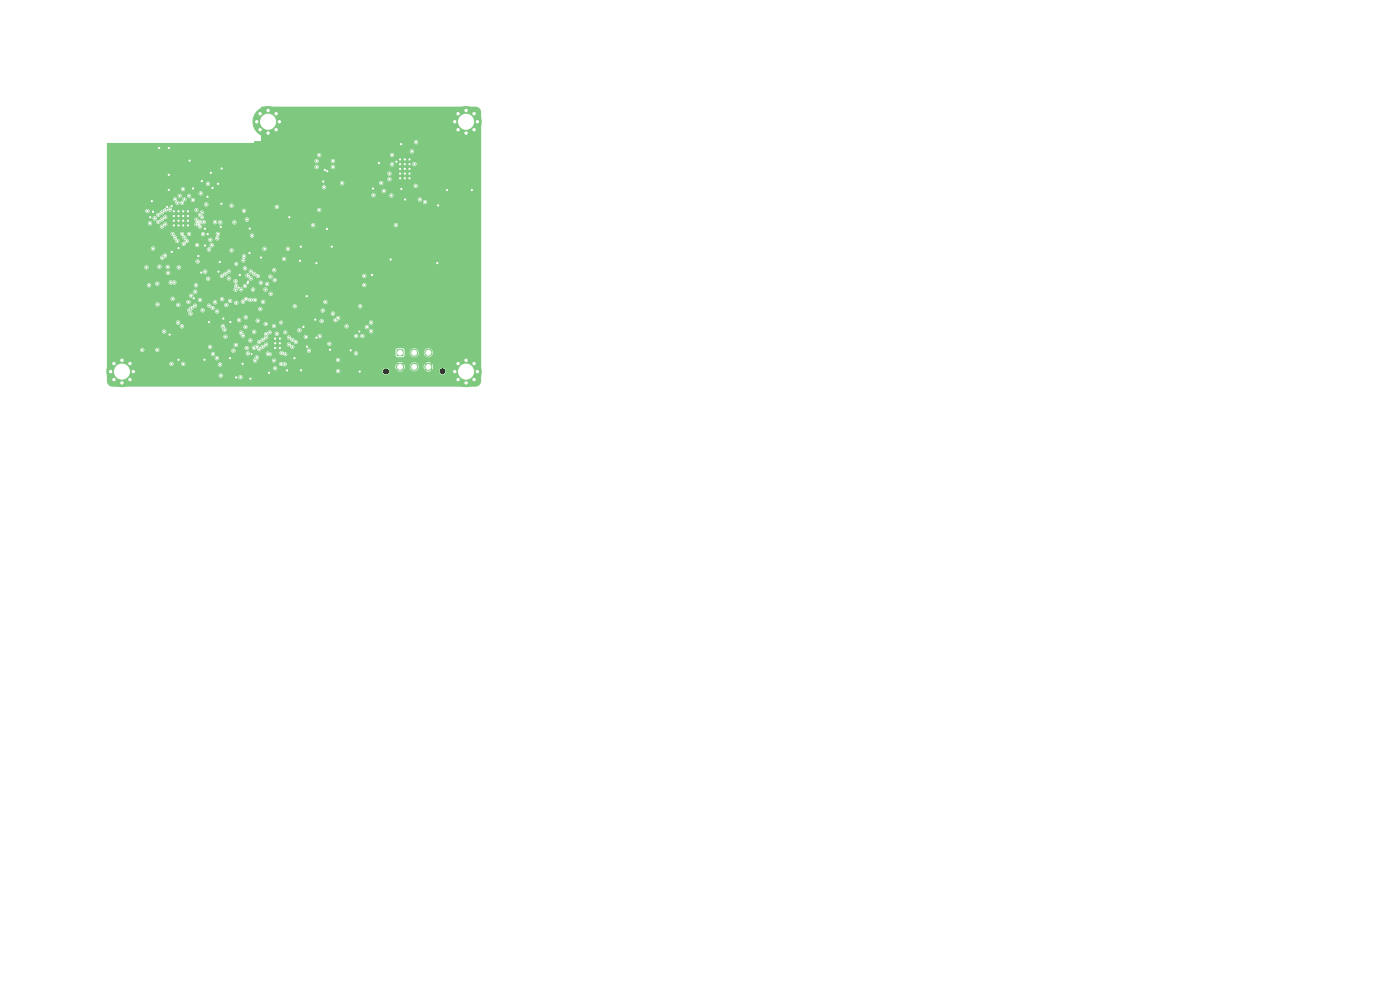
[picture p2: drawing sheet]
<svg xmlns="http://www.w3.org/2000/svg" width="297mm" height="210mm" viewBox="0 0 297 210" stroke-linecap="round" stroke-linejoin="round" font-family="sans-serif">
<g fill="#7fc87f" stroke="#7fc87f" stroke-width=".21">
<circle cx="96.5" cy="78.8" r=".4"/>
<circle cx="97.2" cy="77.1" r=".4"/>
<circle cx="97.2" cy="80.5" r=".4"/>
<circle cx="98.9" cy="76.4" r=".4"/>
<circle cx="98.9" cy="78.8" r="3.2"/>
<circle cx="98.9" cy="81.2" r=".4"/>
<circle cx="100.6" cy="77.1" r=".4"/>
<circle cx="100.6" cy="80.5" r=".4"/>
<circle cx="101.3" cy="78.8" r=".4"/>
<circle cx="54.5" cy="25.8" r=".4"/>
<circle cx="55.2" cy="24.1" r=".4"/>
<circle cx="55.2" cy="27.5" r=".4"/>
<circle cx="56.9" cy="23.4" r=".4"/>
<circle cx="56.9" cy="25.8" r="3.2"/>
<circle cx="56.9" cy="28.2" r=".4"/>
<circle cx="58.6" cy="24.1" r=".4"/>
<circle cx="58.6" cy="27.5" r=".4"/>
<circle cx="59.3" cy="25.8" r=".4"/>
<circle cx="23.5" cy="78.8" r=".4"/>
<circle cx="24.2" cy="77.1" r=".4"/>
<circle cx="24.2" cy="80.5" r=".4"/>
<circle cx="25.9" cy="76.4" r=".4"/>
<circle cx="25.9" cy="78.8" r="3.2"/>
<circle cx="25.9" cy="81.2" r=".4"/>
<circle cx="27.6" cy="77.1" r=".4"/>
<circle cx="27.6" cy="80.5" r=".4"/>
<circle cx="28.3" cy="78.8" r=".4"/>
</g>
<path d="M84.2 74.1h1.4v1.4h-1.4z" fill="#7fc87f"/>
<g fill="#7fc87f" stroke="#7fc87f" stroke-width=".21">
<circle cx="87.9" cy="74.8" r=".75"/>
<circle cx="90.9" cy="74.8" r=".75"/>
<circle cx="84.9" cy="77.8" r=".75"/>
<circle cx="87.9" cy="77.8" r=".75"/>
<circle cx="90.9" cy="77.8" r=".75"/>
<circle cx="96.5" cy="25.8" r=".4"/>
<circle cx="97.2" cy="24.1" r=".4"/>
<circle cx="97.2" cy="27.5" r=".4"/>
<circle cx="98.9" cy="23.4" r=".4"/>
<circle cx="98.9" cy="25.8" r="3.2"/>
<circle cx="98.9" cy="28.2" r=".4"/>
<circle cx="100.6" cy="24.1" r=".4"/>
<circle cx="100.6" cy="27.5" r=".4"/>
<circle cx="101.3" cy="25.8" r=".4"/>
<circle cx="56.5" cy="70.9" r=".25"/>
<circle cx="62" cy="73.6" r=".22"/>
<circle cx="80.4" cy="34.6" r=".25"/>
<circle cx="68.9" cy="36.1" r=".25"/>
<circle cx="46.6" cy="55.6" r=".25"/>
<circle cx="86.9" cy="37.8" r=".25"/>
<circle cx="84.9" cy="37.8" r=".25"/>
<circle cx="67.1" cy="71.6" r=".25"/>
<circle cx="52.5" cy="60.1" r=".25"/>
<circle cx="43.5" cy="52.1" r=".25"/>
<circle cx="36.9" cy="44.8" r=".25"/>
<circle cx="61.4" cy="46.1" r=".25"/>
<circle cx="36.9" cy="46.8" r=".25"/>
<circle cx="82.9" cy="55.1" r=".25"/>
<circle cx="74.4" cy="74.3" r=".25"/>
<circle cx="38.9" cy="45.8" r=".25"/>
<circle cx="59.4" cy="72.8" r=".25"/>
<circle cx="37.9" cy="52.6" r=".25"/>
<circle cx="37.9" cy="47.8" r=".25"/>
<circle cx="39.9" cy="44.8" r=".25"/>
<circle cx="78.9" cy="58.3" r=".25"/>
<circle cx="65.1" cy="62.8" r=".25"/>
<circle cx="35.8" cy="31.4" r=".25"/>
<circle cx="85.9" cy="33.8" r=".25"/>
<circle cx="59.4" cy="71.8" r=".25"/>
<circle cx="85.9" cy="34.8" r=".25"/>
<circle cx="46.4" cy="57.6" r=".25"/>
<circle cx="45.1" cy="39.9" r=".25"/>
<circle cx="33.8" cy="31.4" r=".25"/>
<circle cx="58.4" cy="72.8" r=".25"/>
<circle cx="39.9" cy="46.8" r=".25"/>
<circle cx="85.9" cy="35.8" r=".25"/>
<circle cx="44" cy="41.7" r=".25"/>
<circle cx="46.3" cy="39" r=".25"/>
<circle cx="55.4" cy="54.6" r=".25"/>
<circle cx="63.9" cy="78.6" r=".25"/>
<circle cx="39.9" cy="45.8" r=".25"/>
<circle cx="63.8" cy="52.3" r=".25"/>
<circle cx="85.1" cy="40.1" r=".25"/>
<circle cx="44.1" cy="49.7" r=".25"/>
<circle cx="35.8" cy="37.1" r=".25"/>
<circle cx="36" cy="71" r=".25"/>
<circle cx="38.9" cy="47.8" r=".25"/>
<circle cx="100.1" cy="40.3" r=".25"/>
<circle cx="50.1" cy="80.1" r=".25"/>
<circle cx="53.1" cy="80.3" r=".25"/>
<circle cx="42.1" cy="54.3" r=".25"/>
<circle cx="41" cy="40" r=".25"/>
<circle cx="59.4" cy="73.8" r=".25"/>
<circle cx="36.9" cy="47.8" r=".25"/>
<circle cx="58.4" cy="73.8" r=".25"/>
<circle cx="41.1" cy="63.3" r=".25"/>
<circle cx="85.9" cy="36.8" r=".25"/>
<circle cx="68.6" cy="38.5" r=".25"/>
<circle cx="70.4" cy="52.3" r=".25"/>
<circle cx="86.9" cy="34.8" r=".25"/>
<circle cx="84.9" cy="34.8" r=".25"/>
<circle cx="50.6" cy="61" r=".25"/>
<circle cx="38.9" cy="46.8" r=".25"/>
<circle cx="60.9" cy="78.6" r=".25"/>
<circle cx="69.4" cy="48.6" r=".25"/>
<circle cx="84.9" cy="36.8" r=".25"/>
<circle cx="86.9" cy="35.8" r=".25"/>
<circle cx="42.7" cy="57.8" r=".25"/>
<circle cx="47.4" cy="67.6" r=".25"/>
<circle cx="62.5" cy="76" r=".25"/>
<circle cx="50.9" cy="58.3" r=".25"/>
<circle cx="92.8" cy="55.8" r=".25"/>
<circle cx="52.6" cy="59.8" r=".25"/>
<circle cx="38.9" cy="44.8" r=".25"/>
<circle cx="40.2" cy="34.1" r=".25"/>
<circle cx="46.8" cy="48.1" r=".25"/>
<circle cx="37.9" cy="46.8" r=".25"/>
<circle cx="32.5" cy="44.9" r=".25"/>
<circle cx="85.1" cy="30.6" r=".25"/>
<circle cx="47" cy="35.7" r=".25"/>
<circle cx="53" cy="48.5" r=".25"/>
<circle cx="31.9" cy="46.1" r=".25"/>
<circle cx="85.9" cy="37.8" r=".25"/>
<circle cx="36.9" cy="45.8" r=".25"/>
<circle cx="37.9" cy="76.3" r=".25"/>
<circle cx="84.9" cy="33.8" r=".25"/>
<circle cx="76.2" cy="70.3" r=".22"/>
<circle cx="63.6" cy="55.3" r=".25"/>
<circle cx="86" cy="42.3" r=".25"/>
<circle cx="53.4" cy="75.1" r=".22"/>
<circle cx="35.5" cy="43.9" r=".25"/>
<circle cx="64.4" cy="69.3" r=".25"/>
<circle cx="43.5" cy="48.5" r=".25"/>
<circle cx="76.3" cy="78.8" r=".25"/>
<circle cx="48.9" cy="68.3" r=".25"/>
<circle cx="35.8" cy="40.3" r=".25"/>
<circle cx="47" cy="43.2" r=".25"/>
<circle cx="48.8" cy="76" r=".25"/>
<circle cx="39.9" cy="47.8" r=".25"/>
<circle cx="94.8" cy="40.3" r=".25"/>
<circle cx="37.9" cy="44.8" r=".25"/>
<circle cx="84.1" cy="34.3" r=".25"/>
<circle cx="36.4" cy="53.4" r=".25"/>
<circle cx="93" cy="43.6" r=".25"/>
<circle cx="44.7" cy="36.7" r=".25"/>
<circle cx="32.2" cy="42.7" r=".25"/>
<circle cx="42.8" cy="38.4" r=".25"/>
<circle cx="69.4" cy="36.3" r=".25"/>
<circle cx="65.1" cy="73.5" r=".25"/>
<circle cx="43.4" cy="76.3" r=".25"/>
<circle cx="70" cy="74.2" r=".25"/>
<circle cx="52.9" cy="53.7" r=".25"/>
<circle cx="67.1" cy="55.8" r=".25"/>
<circle cx="44.3" cy="68.3" r=".25"/>
<circle cx="37.9" cy="45.8" r=".25"/>
<circle cx="58.4" cy="71.8" r=".25"/>
<circle cx="86.9" cy="36.8" r=".25"/>
<circle cx="57.1" cy="79.1" r=".25"/>
<circle cx="86.9" cy="33.8" r=".25"/>
<circle cx="51.5" cy="77.2" r=".25"/>
<circle cx="84.9" cy="35.8" r=".25"/>
<circle cx="66.9" cy="67.8" r=".25"/>
<circle cx="36.4" cy="43.7" r=".25"/>
<circle cx="79.1" cy="40" r=".25"/>
<circle cx="67.7" cy="32.9" r=".25"/>
<circle cx="40.2" cy="65.8" r=".25"/>
<circle cx="62" cy="72.1" r=".23"/>
<circle cx="58.2" cy="57.3" r=".25"/>
<circle cx="45.2" cy="75.1" r=".25"/>
<circle cx="41.4" cy="61.9" r=".25"/>
<circle cx="46" cy="76" r=".25"/>
<circle cx="61.1" cy="52.8" r=".25"/>
<circle cx="40.6" cy="62.7" r=".25"/>
<circle cx="32.5" cy="52.7" r=".25"/>
<circle cx="63.5" cy="70.1" r=".25"/>
<circle cx="43" cy="65.8" r=".25"/>
<circle cx="57.4" cy="58.7" r=".25"/>
<circle cx="60.3" cy="54.9" r=".25"/>
<circle cx="34.4" cy="54.7" r=".25"/>
<circle cx="52.2" cy="63.4" r=".25"/>
<circle cx="54.1" cy="63.6" r=".25"/>
<circle cx="67.7" cy="44.6" r=".25"/>
<circle cx="42.4" cy="48.1" r=".22"/>
<circle cx="83.2" cy="32.9" r=".25"/>
<circle cx="77.3" cy="60.5" r=".25"/>
<circle cx="37.9" cy="56.7" r=".25"/>
<circle cx="76.4" cy="65" r=".25"/>
<circle cx="83.2" cy="34.9" r=".25"/>
<circle cx="77.3" cy="58.5" r=".25"/>
<circle cx="57.4" cy="62.3" r=".25"/>
<circle cx="62.5" cy="65" r=".25"/>
<circle cx="45.6" cy="64.1" r=".25"/>
<circle cx="44.4" cy="64.8" r=".22"/>
<circle cx="46.1" cy="66.1" r=".25"/>
<circle cx="58.3" cy="59.4" r=".25"/>
<circle cx="58.1" cy="69.2" r=".22"/>
<circle cx="57.2" cy="70.5" r=".23"/>
<circle cx="54.7" cy="68" r=".25"/>
<circle cx="41.7" cy="47.6" r=".23"/>
<circle cx="56.5" cy="71.6" r=".22"/>
<circle cx="44.2" cy="59.1" r=".25"/>
<circle cx="52.1" cy="67.3" r=".25"/>
<circle cx="55.7" cy="72.1" r=".23"/>
<circle cx="34.3" cy="45.1" r=".22"/>
<circle cx="56.1" cy="52.8" r=".25"/>
<circle cx="55.8" cy="64" r=".25"/>
<circle cx="46.1" cy="50.6" r=".25"/>
<circle cx="56.3" cy="61.4" r=".25"/>
<circle cx="51.5" cy="71.2" r=".25"/>
<circle cx="34.3" cy="46.6" r=".23"/>
<circle cx="33.8" cy="56.6" r=".25"/>
<circle cx="55" cy="72.6" r=".22"/>
<circle cx="37" cy="59.9" r=".25"/>
<circle cx="35.6" cy="56.6" r=".25"/>
<circle cx="42.4" cy="63.6" r=".25"/>
<circle cx="35.1" cy="46.1" r=".22"/>
<circle cx="56.5" cy="73.1" r=".22"/>
<circle cx="54.5" cy="73.6" r=".25"/>
<circle cx="49.5" cy="74.4" r=".25"/>
<circle cx="33.6" cy="45.6" r=".23"/>
<circle cx="55.7" cy="73.6" r=".22"/>
<circle cx="36.2" cy="59.9" r=".25"/>
<circle cx="52.3" cy="73.8" r=".25"/>
<circle cx="46.7" cy="77.3" r=".25"/>
<circle cx="36.6" cy="63.4" r=".25"/>
<circle cx="35" cy="54.2" r=".25"/>
<circle cx="35.1" cy="47.6" r=".22"/>
<circle cx="55" cy="74.1" r=".23"/>
<circle cx="46.8" cy="79.7" r=".25"/>
<circle cx="42.8" cy="45.1" r=".22"/>
<circle cx="49.1" cy="53.1" r=".25"/>
<circle cx="47.6" cy="69.9" r=".25"/>
<circle cx="52.6" cy="75" r=".25"/>
<circle cx="56.8" cy="75" r=".25"/>
<circle cx="48" cy="64.7" r=".25"/>
<circle cx="57.2" cy="75.1" r=".22"/>
<circle cx="75.5" cy="75" r=".25"/>
<circle cx="53.9" cy="73.8" r=".25"/>
<circle cx="58.1" cy="76.5" r=".22"/>
<circle cx="70.6" cy="66.5" r=".25"/>
<circle cx="52.1" cy="69.4" r=".25"/>
<circle cx="59.7" cy="74.9" r=".25"/>
<circle cx="69.9" cy="72.9" r=".25"/>
<circle cx="59.6" cy="77.2" r=".22"/>
<circle cx="50" cy="73.2" r=".25"/>
<circle cx="71.7" cy="67.5" r=".25"/>
<circle cx="65.5" cy="74.4" r=".25"/>
<circle cx="60.5" cy="75.1" r=".22"/>
<circle cx="54.1" cy="76.5" r=".25"/>
<circle cx="51" cy="80" r=".25"/>
<circle cx="61.3" cy="73.1" r=".23"/>
<circle cx="44.6" cy="73.6" r=".25"/>
<circle cx="62.8" cy="72.6" r=".22"/>
<circle cx="67.8" cy="71.3" r=".25"/>
<circle cx="61.3" cy="71.6" r=".22"/>
<circle cx="33.4" cy="64.6" r=".25"/>
<circle cx="50.7" cy="67.9" r=".25"/>
<circle cx="35.7" cy="57.9" r=".25"/>
<circle cx="47.3" cy="69.2" r=".25"/>
<circle cx="37.8" cy="68.4" r=".25"/>
<circle cx="38.6" cy="69.2" r=".25"/>
<circle cx="56.4" cy="68.7" r=".25"/>
<circle cx="33.4" cy="60.2" r=".25"/>
<circle cx="37.1" cy="50.4" r=".22"/>
<circle cx="60.5" cy="70.5" r=".22"/>
<circle cx="58.7" cy="70.8" r=".25"/>
<circle cx="54.5" cy="75.8" r=".25"/>
<circle cx="59.6" cy="68.4" r=".23"/>
<circle cx="40.1" cy="41.5" r=".22"/>
<circle cx="44.3" cy="52.9" r=".25"/>
<circle cx="38.8" cy="40.1" r=".25"/>
<circle cx="37.6" cy="43" r=".23"/>
<circle cx="39" cy="51.7" r=".25"/>
<circle cx="31.8" cy="47.4" r=".25"/>
<circle cx="31.3" cy="44.8" r=".25"/>
<circle cx="33.6" cy="47.1" r=".22"/>
<circle cx="39.1" cy="50.4" r=".22"/>
<circle cx="48.6" cy="57.6" r=".23"/>
<circle cx="34.8" cy="70.3" r=".25"/>
<circle cx="36.4" cy="77.2" r=".25"/>
<circle cx="40.4" cy="66.5" r=".25"/>
<circle cx="38.9" cy="77.2" r=".25"/>
<circle cx="54" cy="58.1" r=".22"/>
<circle cx="54.7" cy="58.6" r=".22"/>
<circle cx="50.1" cy="60.6" r=".22"/>
<circle cx="50" cy="59.7" r=".25"/>
<circle cx="45.1" cy="65.3" r=".22"/>
<circle cx="40.6" cy="65.3" r=".23"/>
<circle cx="52.5" cy="58.4" r=".25"/>
<circle cx="40" cy="64.1" r=".25"/>
<circle cx="31.1" cy="56.7" r=".25"/>
<circle cx="47.1" cy="63.5" r=".25"/>
<circle cx="41.7" cy="46.6" r=".23"/>
<circle cx="51.6" cy="55.3" r=".23"/>
<circle cx="52" cy="56.9" r=".25"/>
<circle cx="66.4" cy="47.8" r=".25"/>
<circle cx="84" cy="47.8" r=".25"/>
<circle cx="53.1" cy="63.6" r=".25"/>
<circle cx="53.1" cy="72.2" r=".25"/>
<circle cx="52" cy="60.7" r=".25"/>
<circle cx="90.2" cy="42.9" r=".25"/>
<circle cx="89.1" cy="42.3" r=".25"/>
<circle cx="68.5" cy="65.9" r=".25"/>
<circle cx="69" cy="64.1" r=".25"/>
<circle cx="71.2" cy="67.9" r=".25"/>
<circle cx="53.5" cy="50" r=".25"/>
<circle cx="38.6" cy="49.6" r=".23"/>
<circle cx="51.5" cy="64" r=".25"/>
<circle cx="51.1" cy="61.4" r=".22"/>
<circle cx="42.8" cy="46.1" r=".22"/>
<circle cx="46.2" cy="49.6" r=".25"/>
<circle cx="42.4" cy="45.6" r=".22"/>
<circle cx="43.8" cy="43.4" r=".25"/>
<circle cx="71.7" cy="76.4" r=".25"/>
<circle cx="71.7" cy="78.7" r=".25"/>
<circle cx="64.9" cy="71.5" r=".25"/>
<circle cx="47.8" cy="71.4" r=".25"/>
<circle cx="68.2" cy="68.1" r=".25"/>
<circle cx="60.4" cy="77.3" r=".25"/>
<circle cx="58.4" cy="78.1" r=".25"/>
<circle cx="87.9" cy="34.8" r=".25"/>
<circle cx="87.4" cy="32.1" r=".25"/>
<circle cx="49.7" cy="47.2" r=".25"/>
<circle cx="72.6" cy="38.9" r=".25"/>
<circle cx="68.7" cy="39.7" r=".25"/>
<circle cx="46.7" cy="47.2" r=".25"/>
<circle cx="44.6" cy="50.9" r=".25"/>
<circle cx="44.9" cy="52" r=".25"/>
<circle cx="42.4" cy="47.1" r=".22"/>
<circle cx="76.9" cy="71.3" r=".25"/>
<circle cx="73.5" cy="69.2" r=".25"/>
<circle cx="75.6" cy="71.3" r=".25"/>
<circle cx="77.8" cy="69.4" r=".25"/>
<circle cx="88.2" cy="39.4" r=".25"/>
<circle cx="88.3" cy="30.2" r=".25"/>
<circle cx="78.7" cy="68.4" r=".25"/>
<circle cx="78.7" cy="70.3" r=".25"/>
<circle cx="50.1" cy="56" r=".22"/>
<circle cx="43.1" cy="49.7" r=".25"/>
<circle cx="51.8" cy="44.7" r=".25"/>
<circle cx="45.6" cy="47.1" r=".25"/>
<circle cx="51.8" cy="54.4" r=".25"/>
<circle cx="53.2" cy="59.1" r=".23"/>
<circle cx="55.3" cy="60" r=".25"/>
<circle cx="40.1" cy="49.6" r=".22"/>
<circle cx="49.1" cy="43.6" r=".25"/>
<circle cx="55.2" cy="65.6" r=".25"/>
<circle cx="56.7" cy="60.2" r=".25"/>
<circle cx="38.6" cy="43" r=".23"/>
<circle cx="38.1" cy="41.5" r=".22"/>
<circle cx="44.1" cy="39" r=".25"/>
<circle cx="67.2" cy="34.2" r=".25"/>
<circle cx="70.6" cy="34.2" r=".25"/>
<circle cx="42.6" cy="41" r=".25"/>
<circle cx="32.8" cy="46.3" r=".25"/>
<circle cx="34.3" cy="48.1" r=".22"/>
<circle cx="67.2" cy="35.4" r=".25"/>
<circle cx="70.6" cy="35.4" r=".25"/>
<circle cx="36.6" cy="49.6" r=".23"/>
<circle cx="52.4" cy="46.6" r=".25"/>
<circle cx="58.7" cy="43.9" r=".25"/>
<circle cx="39.1" cy="42.3" r=".22"/>
<circle cx="36" cy="44.4" r=".25"/>
<circle cx="35.1" cy="44.6" r=".22"/>
<circle cx="40.9" cy="42.4" r=".25"/>
<circle cx="41.4" cy="64.8" r=".22"/>
<circle cx="37.8" cy="64.7" r=".25"/>
<circle cx="41.9" cy="55.5" r=".25"/>
<circle cx="50.1" cy="64.2" r=".25"/>
<circle cx="43.5" cy="57.6" r=".25"/>
<circle cx="37.6" cy="51.1" r=".22"/>
<circle cx="39.6" cy="51.1" r=".22"/>
<circle cx="41.8" cy="52" r=".25"/>
<circle cx="33.4" cy="74.2" r=".25"/>
<circle cx="30.2" cy="74.2" r=".25"/>
<circle cx="53.7" cy="61.4" r=".25"/>
<circle cx="53.2" cy="57.6" r=".23"/>
<circle cx="37.1" cy="42.3" r=".22"/>
<circle cx="51.1" cy="70.6" r=".25"/>
<circle cx="53.9" cy="70.4" r=".25"/>
<circle cx="80.9" cy="38.8" r=".25"/>
<circle cx="82.6" cy="36.8" r=".25"/>
<circle cx="83" cy="41.5" r=".25"/>
<circle cx="81.4" cy="40.5" r=".25"/>
<circle cx="47.8" cy="58.1" r=".23"/>
<circle cx="41.6" cy="60.5" r=".25"/>
<circle cx="31.6" cy="60.5" r=".25"/>
<circle cx="47" cy="58.6" r=".23"/>
<circle cx="48.6" cy="59.1" r=".23"/>
<circle cx="48.8" cy="63.8" r=".25"/>
<circle cx="50" cy="61.4" r=".25"/>
<circle cx="43.2" cy="47.1" r=".25"/>
<circle cx="41.7" cy="44.6" r=".23"/>
<circle cx="82.6" cy="38" r=".25"/>
<circle cx="79.2" cy="41.4" r=".25"/>
</g>
<path d="M22.7 30.4l31.2-.1v-.2h33.9v.1a.45 .45 0 0 0 .7 .4 .45 .45 0 0 0 0-.8 .45 .45 0 0 0-.7 .3l-33.9-.1 1.5-.1v-7.3h45.5a1.2 1.2 0 0 1 1.2 1.2v57a1.2 1.2 0 0 1-1.2 1.2h-77a1.2 1.2 0 0 1-1.2-1.2v-1.2h23.7a.45 .45 0 0 0 .2 .5 .45 .45 0 0 0 .6-.1h3.4v.1a.45 .45 0 0 0 .7 .3 .45 .45 0 0 0 0-.8 .45 .45 0 0 0-.7 .4h-3.4a.45 .45 0 0 0-.2-.7 .45 .45 0 0 0-.6 .3h-23.7v-.9h48.6v.1a.45 .45 0 0 0 .5 .4 .45 .45 0 0 0 .4-.5h9v.1a.71 .71 0 0 0 1.1 .6 .71 .71 0 0 0 0-1.2 .71 .71 0 0 0-1.1 .5h-9a.45 .45 0 0 0-.5-.4 .45 .45 0 0 0-.4 .4h-48.6v-.6h35.2v.1a.45 .45 0 0 0 .7 .3 .45 .45 0 0 0 0-.8h25.3l.2 .7 .3-.3 .2 .2-.3 .3 .5 .2 .7-.2-.4-.3 .2-.2 .4 .3 .2-.7h1v.2a.95 .95 0 0 0 1.1 .9 .95 .95 0 0 0 .8-1.1h1.1l.2 .7 .3-.3 .2 .2-.3 .3 .3 .2 2.6-.1a.71 .71 0 0 0 .9 .7 .71 .71 0 0 0 .3-1.2 .71 .71 0 0 0-1.2 .4v.1h-1.8l.1-.1-.4-.3 .2-.2 .4 .3 .1-.9-.1-.3-.4 .4-.2-.2 .4-.4-.5-.2-.7 .2 .3 .4-.2 .2-.3-.4-.2 .5h-1.1a.95 .95 0 0 0-.9-.8 .95 .95 0 0 0-1 .8h-1l-.2-.5-.4 .4-.2-.2 .4-.4-.5-.2-.7 .2 .3 .4-.2 .2-.3-.4-.2 .5h-25.4a.45 .45 0 0 0-.6 .4h-35.2v-1h13.2v.1a.45 .45 0 0 0 .5 .4 .45 .45 0 0 0 .4-.5h1.6v.1a.45 .45 0 0 0 .5 .4 .45 .45 0 0 0 .4-.3h6.9v.1a.45 .45 0 0 0 .6 .4 .45 .45 0 0 0 .3-.6h12.1l.3 .4h.4a.51 .51 0 0 0 .7 .1 .51 .51 0 0 0 .1-.7l-.3-.2-.3 .1a.62 .62 0 0 0-.9 .3h-12.1l-.3-.3a.45 .45 0 0 0-.6 .4l-6.9-.1a.45 .45 0 0 0-.4-.5 .45 .45 0 0 0-.5 .4h-1.6l-.4-.4-.3 .1-.2 .3h-13.2v-1.2h22.9a.45 .45 0 0 0 .5 .5h7.6v.1a.45 .45 0 0 0 .5 .4 .45 .45 0 0 0 .4-.5h3.1v.1a.43 .43 0 0 0 .5 .4 .43 .43 0 0 0 .3-.6h12.8v.1a.45 .45 0 0 0 .7 .4 .45 .45 0 0 0 0-.8 .45 .45 0 0 0-.7 .3h-12.8l-.3-.3-.3 .1-.2 .3h-3.1v-.1a.49 .49 0 0 0 .3-.7 .49 .49 0 0 0-.7-.2 .49 .49 0 0 0-.2 .6l-.3 .4h-7.6a.45 .45 0 0 0 .2-.8 .45 .45 0 0 0-.7 .3h-22.9v-.8h22v.1a.45 .45 0 0 0 .6 .4 .45 .45 0 0 0 .3-.7h6.5v.1a.45 .45 0 0 0 .5 .4 .45 .45 0 0 0 .4-.4h3.4l.1 .4 .4 .1a.45 .45 0 0 0 .6-.1 .45 .45 0 0 0 0-.6h1.8v.1a.71 .71 0 0 0 .8 .4 .43 .43 0 0 0 .6 .2 .43 .43 0 0 0 .2-.6h14.2v.1a.45 .45 0 0 0 .7 .4 .45 .45 0 0 0 0-.8 .45 .45 0 0 0-.7 .3h-14.2l-.3-.2-.3 .1a.54 .54 0 0 0-.5-.4 .54 .54 0 0 0-.5 .4l-2-.1a.63 .63 0 0 0-.9 .3l-3.4-.1a.45 .45 0 0 0-.4-.4 .45 .45 0 0 0-.5 .4h-6.5l-.5-.2-.4 .4h-22v-.9h7v.1a.45 .45 0 0 0 .5 .4 .45 .45 0 0 0 .4-.5h2.3v.1a.45 .45 0 0 0 .5 .4 .45 .45 0 0 0 .4-.4h15.3v.1a.45 .45 0 0 0 .7 .4 .45 .45 0 0 0 0-.8 .45 .45 0 0 0-.7 .3h-15.3a.45 .45 0 0 0-.4-.5 .45 .45 0 0 0-.5 .4h-2.3l-.4-.4-.3 .1-.2 .3h-7v-.7h21.4a.45 .45 0 0 0 .3 .5 .45 .45 0 0 0 .6-.2h6.9v.1a.45 .45 0 0 0 .5 .4 .45 .45 0 0 0 .4-.6h.6v.1a.51 .51 0 0 0 .4 .4 .51 .51 0 0 0 .6-.2h.1a.5 .5 0 0 0 .3 .4 .5 .5 0 0 0 .5-.1h9.8v.1a.45 .45 0 0 0 .5 .4 .45 .45 0 0 0 .4-.5h17.9v1.1l.4 .4 1.3-.1 .2-.3v-.7h1.1v.2a.96 .96 0 0 0 1.1 .9 .96 .96 0 0 0 .8-1.1h1.1v.2a.96 .96 0 0 0 1.5 .7 .96 .96 0 0 0 0-1.6 .96 .96 0 0 0-1.5 .7h-1.1v-.2a.96 .96 0 0 0-1-.6 .96 .96 0 0 0-.9 .8h-1.1v-.6l-.4-.2h-1.1l-.4 .4h-17.9l-.2-.3-.3-.1-.4 .4h-9.8l.1-.3h.5l.3-.5h.2a.43 .43 0 0 0 .5-.5h3.9v.1a.51 .51 0 0 0 .8 .4 .46 .46 0 0 0 .5 .5 .46 .46 0 0 0 .4-.7 .46 .46 0 0 0-.8-.1 .45 .45 0 0 0-.3-.5 .45 .45 0 0 0-.6 .3h-3.9v-.1a.47 .47 0 0 0-.6-.2 .47 .47 0 0 0-.3 .5 .53 .53 0 0 0-.8 .5h-.2a.55 .55 0 0 0-.3-.6 .55 .55 0 0 0-.7 .3 .45 .45 0 0 0-.6 .3h-.6l-.2-.2-.3-.1-.4 .4-6.9-.1a.45 .45 0 0 0-.3-.6 .45 .45 0 0 0-.6 .4h-21.4v-.4h26.9v.1a.45 .45 0 0 0 .7 .4 .45 .45 0 0 0 0-.8 .45 .45 0 0 0-.7 .3h-26.9v-.9h30v.1a.45 .45 0 0 0 .3 .4 .45 .45 0 0 0 .5-.2h1v.1a.47 .47 0 0 0 .6 .4 .47 .47 0 0 0 .4-.5h.4l.3-.5h.2a.43 .43 0 0 0 .5-.5h3.9l.2 .4 .5 .1a.66 .66 0 0 0 .8 .5l.1 .3 .3 .2 .4-.1h6.3v.1a.45 .45 0 0 0 .7 .3 .45 .45 0 0 0 0-.8 .45 .45 0 0 0-.7 .4l-6.3-.1a.53 .53 0 0 0-.1-.5 .53 .53 0 0 0-.5-.2 .56 .56 0 0 0-.8-.4v-.3h2.7a.45 .45 0 0 0 .6 .5 .45 .45 0 0 0 .3-.6h2.1v.1a.45 .45 0 0 0 .5 .4 .45 .45 0 0 0 .4-.6h6.8v.1a.45 .45 0 0 0 .5 .4 .45 .45 0 0 0 .4-.5h.4v.1a.45 .45 0 0 0 .7 .4 .45 .45 0 0 0 0-.8 .45 .45 0 0 0-.7 .3h-.4l-.3-.4a.45 .45 0 0 0-.6 .4h-6.8l-.2-.2-.3-.1-.4 .4h-2.1l-.5-.3-.4 .4h-2.7l-.5-.3-.4 .4h-3.9l-.1-.2 .2-.4h.4l.2-.2h.7v.1a.45 .45 0 0 0 .6 .4 .45 .45 0 0 0 .1-.8h1.1v.2a.43 .43 0 0 0 .7 .3 .43 .43 0 0 0 0-.8 .43 .43 0 0 0-.7 .3l-1.4-.1-.4 .4h-.7a.46 .46 0 0 0-.3-.6 .46 .46 0 0 0-.6 .4 .52 .52 0 0 0-.6 .2 .52 .52 0 0 0 0 .6l-.1 .4a.66 .66 0 0 0-.8 .5h-.4l-.3 .3h-1a.45 .45 0 0 0-.2-.7 .45 .45 0 0 0-.6 .4h-30v-.8h24.7v.1a.45 .45 0 0 0 .7 .3 .45 .45 0 0 0 0-.8 .45 .45 0 0 0-.7 .4h-24.7v-1.1h11.7v.1a.45 .45 0 0 0 .4 .4 .45 .45 0 0 0 .4-.3h15.5l.3 .5a.61 .61 0 0 0 .9 .4 .57 .57 0 0 0-.3-.8l-.1-.3h2a.45 .45 0 0 0 .6 .5 .45 .45 0 0 0 .1-.8h8.9v.1a.45 .45 0 0 0 .4 .4 .45 .45 0 0 0 .5-.3h14.3v.1a.45 .45 0 0 0 .7 .4 .45 .45 0 0 0 0-.8 .45 .45 0 0 0-.7 .3h-14.3a.45 .45 0 0 0-.4-.6 .45 .45 0 0 0-.5 .4l-9.2-.1-.4 .4h-2l-.4-.2-.4 .4h-15.5a.45 .45 0 0 0-.2-.6 .45 .45 0 0 0-.6 .4h-11.7v-1.1h15.4v.1a.45 .45 0 0 0 .5 .4 .45 .45 0 0 0 .4-.5h7.8l.3 .5a.49 .49 0 0 0 .4 .6 .49 .49 0 0 0 .6-.4l-.4-.6h3.9v.1a.45 .45 0 0 0 .7 .4 .45 .45 0 0 0 0-.8 .45 .45 0 0 0-.7 .3h-3.9a.45 .45 0 0 0-.4-.5 .45 .45 0 0 0-.5 .4h-7.8l-.4-.4-.3 .1-.2 .3h-15.4v-.8h14.6a.45 .45 0 0 0 .3 .5 .45 .45 0 0 0 .6-.2h17.7v.1a.45 .45 0 0 0 .7 .3h1.1l.1 .3a.43 .43 0 0 0 .5 .2 .43 .43 0 0 0 .3-.4h14.5v.1a.45 .45 0 0 0 .4 .4 .45 .45 0 0 0 .5-.4h3.4v.1a.45 .45 0 0 0 .7 .4 .45 .45 0 0 0 0-.8 .45 .45 0 0 0-.7 .3h-3.4a.45 .45 0 0 0-.4-.5 .45 .45 0 0 0-.5 .4h-14.5l-.4-.5-.3 .1-.2 .3h-1.1a.45 .45 0 0 0 .1-.7h2.5v.1a.43 .43 0 0 0 .7 .3 .43 .43 0 0 0 0-.7h7.9v.1a.45 .45 0 0 0 .6 .3 .45 .45 0 0 0 .2-.6h2.1l.1 .3 .3 .2h7.2v.1a.45 .45 0 0 0 .7 .3 .45 .45 0 0 0 0-.8 .45 .45 0 0 0-.7 .4h-7l.4-.5a.48 .48 0 0 0 .5-.4 .48 .48 0 0 0-.5-.5 .48 .48 0 0 0-.5 .5l-.3 .1-.2 .3h-2.1l-.4-.2-.4 .4-8.2-.1-.4 .4-2.7-.1a.45 .45 0 0 0-.6 .4h-17.7a.45 .45 0 0 0-.3-.7 .45 .45 0 0 0-.6 .4h-14.6v-.5h27.6v.1a.45 .45 0 0 0 .4 .4 .45 .45 0 0 0 .5-.4h3v.1a.45 .45 0 0 0 .7 .3 .45 .45 0 0 0 0-.8 .45 .45 0 0 0-.7 .4l-3-.1a.45 .45 0 0 0-.5-.4 .45 .45 0 0 0-.4 .4h-27.6v-.6h29v.1a.45 .45 0 0 0 .7 .3 .45 .45 0 0 0 0-.8 .45 .45 0 0 0-.7 .4h-29v-1.5h17l.3 .5a.49 .49 0 0 0 .2 .6 .49 .49 0 0 0 .7-.2 .49 .49 0 0 0-.3-.7l.1-.2h1.8v.1a.45 .45 0 0 0 .4 .4 .45 .45 0 0 0 .5-.3h2.2v.1a.45 .45 0 0 0 .7 .4h23.9v.1a.45 .45 0 0 0 .7 .3 .45 .45 0 0 0 0-.8 .45 .45 0 0 0-.7 .4l-23.8-.1a.45 .45 0 0 0-.1-.7 .45 .45 0 0 0-.7 .3h-2.2a.45 .45 0 0 0-.3-.6 .45 .45 0 0 0-.6 .4h-1.8l.3-.2 .1-.4 .2 .1a.43 .43 0 0 0 .5-.5h2.1l.2 .4h.5a.49 .49 0 0 0 .3 .5 .49 .49 0 0 0 .6-.2h9.3v.1a.45 .45 0 0 0 .3 .4 .45 .45 0 0 0 .5-.2h12.4v.1a.45 .45 0 0 0 .7 .4 .45 .45 0 0 0 0-.8 .45 .45 0 0 0-.7 .3h-12.4a.45 .45 0 0 0-.3-.7 .45 .45 0 0 0-.5 .4h-9.3a.56 .56 0 0 0-.7-.6v-.2h2.8v.1a.45 .45 0 0 0 .4 .4 .45 .45 0 0 0 .4-.3h13.7v.1a.45 .45 0 0 0 .5 .4 .45 .45 0 0 0 .4-.5h13v.1a.45 .45 0 0 0 .7 .4 .45 .45 0 0 0 0-.8 .45 .45 0 0 0-.7 .3h-13l-.3-.4a.45 .45 0 0 0-.6 .4h-13.7a.45 .45 0 0 0-.3-.6 .45 .45 0 0 0-.5 .4h-2.8l-.4-.3-.3 .1-.2 .3h-2.1v-.1a.47 .47 0 0 0-.6-.3 .47 .47 0 0 0-.3 .5 .58 .58 0 0 0-.8 .5l-.4 .4h-17v-1.3h10.3v.1a.45 .45 0 0 0 .4 .4 .45 .45 0 0 0 .5-.4h3.5v.1a.45 .45 0 0 0 .7 .4 .45 .45 0 0 0 0-.8 .45 .45 0 0 0-.7 .3h-3.5l-.1-.3-.3-.2-.4 .1-.1 .3h-10.3v-.5h16.8a.45 .45 0 0 0 .6 .5 .45 .45 0 0 0 .2-.7 .45 .45 0 0 0-.7 .1l-.1 .1h-16.8v-.7h13.5a.45 .45 0 0 0 .3 .5 .45 .45 0 0 0 .5-.2h5l.1 .3 .3 .2h2.8v.1a.45 .45 0 0 0 .7 .3 .45 .45 0 0 0 0-.8 .45 .45 0 0 0-.7 .4h-2.7l.3-.3v-.4h3.9v.1a.45 .45 0 0 0 .3 .4 .45 .45 0 0 0 .5-.1h.9v.1a.45 .45 0 0 0 .7 .3h.6v.1a.45 .45 0 0 0 .6 .3 .45 .45 0 0 0 .2-.7h.6v.1a.49 .49 0 0 0 .5 .4 .49 .49 0 0 0 .4-.5l.6-.2a.53 .53 0 0 0 .5 .4 .53 .53 0 0 0 .5-.3l.1 .1a.45 .45 0 0 0 .7 .1h1v.1a.45 .45 0 0 0 .5 .4 .45 .45 0 0 0 .4-.5h12.3v.1a.45 .45 0 0 0 .7 .4 .45 .45 0 0 0 0-.8 .45 .45 0 0 0-.7 .3h-12.3a.45 .45 0 0 0-.5-.4 .45 .45 0 0 0-.4 .4l-1-.1a.49 .49 0 0 0-.1-.7 .49 .49 0 0 0-.7 .2l-.4-.2-.5 .2a.51 .51 0 0 0-.6-.4 .51 .51 0 0 0-.4 .5l-.5 .1-.1 .3-1-.1-.4 .4h-.6a.45 .45 0 0 0-.1-.8 .45 .45 0 0 0-.6 .4h-.9a.45 .45 0 0 0-.2-.7 .45 .45 0 0 0-.6 .3h-3.9l-.4-.2-.4 .4-5-.1a.45 .45 0 0 0-.3-.6 .45 .45 0 0 0-.5 .4h-13.5v-.6h17.4v.1a.45 .45 0 0 0 .7 .3 .45 .45 0 0 0 0-.8 .45 .45 0 0 0-.7 .4h-17.4v-.9h18.3v.1a.45 .45 0 0 0 .6 .4h15.4v.1a.45 .45 0 0 0 .7 .3 .45 .45 0 0 0 0-.8 .45 .45 0 0 0-.7 .4l-15.3-.1a.45 .45 0 0 0 0-.7 .45 .45 0 0 0-.7 .3h-18.3v-1.3h8.5v.1a.45 .45 0 0 0 .7 .3 .45 .45 0 0 0-.1-.8h1.1v.1a.45 .45 0 0 0 .3 .4 .45 .45 0 0 0 .5-.1h7.4v.1a.45 .45 0 0 0 .7 .3 .45 .45 0 0 0 0-.8 .45 .45 0 0 0-.7 .4h-7.4l.1-.4-.1-.2h2.1v.1a.64 .64 0 0 0 .9 .3 .45 .45 0 0 0 .6-.1 .45 .45 0 0 0 0-.6h12.2l.1 .4 .3 .2-.2 .4 .1 .4a.46 .46 0 0 0-.3 .5 .46 .46 0 0 0 .6 .3 .46 .46 0 0 0 .3-.5l.3 .2a.43 .43 0 0 0 .5 .3 .43 .43 0 0 0 .4-.4h1.6v.1a.45 .45 0 0 0 .5 .4 .45 .45 0 0 0 .4-.5h1.8v.1a.45 .45 0 0 0 .7 .3 .45 .45 0 0 0 0-.8 .45 .45 0 0 0-.7 .4h-1.8l-.4-.4-.3 .1-.2 .3h-1.6l-.4-.4-.3 .1-.2 .2h-.3l-.1-.2 .3-.5h.9a.45 .45 0 0 0 .6 .5 .45 .45 0 0 0 .2-.7 .45 .45 0 0 0-.7 .1l-.1 .1h-.9l-.4-.5 .2-.2h4.5a.45 .45 0 0 0 .3 .5 .45 .45 0 0 0 .5-.2h.5v.1a.45 .45 0 0 0 .4 .4 .45 .45 0 0 0 .5-.3h19.7v.1a.45 .45 0 0 0 .7 .4 .45 .45 0 0 0 0-.8 .45 .45 0 0 0-.7 .3h-19.7a.45 .45 0 0 0-.3-.6 .45 .45 0 0 0-.6 .4l-.5-.1a.45 .45 0 0 0-.3-.6 .45 .45 0 0 0-.5 .4h-4.5a.45 .45 0 0 0-.3-.7 .45 .45 0 0 0-.6 .4h-12.2l-.4-.1-.3 .1-.4-.1-.4 .4h-2.1l-.4-.2-.4 .4h-1.4l-.3 .4h-8.5v-1.4h21v.1a.45 .45 0 0 0 .6 .4 .45 .45 0 0 0 .3-.6h3.5v.1a.43 .43 0 0 0 .7 .3 .43 .43 0 0 0 0-.7 .43 .43 0 0 0-.7 .3h-3.5l-.1-.2-.4-.1-.4 .4h-21v-.6h23.9a.46 .46 0 0 0 .5 .5 .46 .46 0 0 0 .4-.5l4.6-.1a.64 .64 0 0 0 .7 .6v.1a.42 .42 0 0 0 .3 .4 .42 .42 0 0 0 .4-.1h4.3v.1a.45 .45 0 0 0 .7 .3 .45 .45 0 0 0 0-.8 .45 .45 0 0 0-.7 .4l-4.3-.1a.56 .56 0 0 0-.5-.7 .45 .45 0 0 0-.4-.6 .45 .45 0 0 0-.5 .4h-4l.3-.4a.43 .43 0 0 0 .6-.5h3.8l.1 .4 .6 .1a.59 .59 0 0 0 .8 .5 .43 .43 0 0 0 .4 .5 .43 .43 0 0 0 .4-.4h1.8v.1a.45 .45 0 0 0 .6 .4 .45 .45 0 0 0 .3-.6h19v.1a.45 .45 0 0 0 .7 .3 .45 .45 0 0 0 0-.8 .45 .45 0 0 0-.7 .4h-19l-.5-.3-.4 .4h-1.8l-.1-.4h-.5a.67 .67 0 0 0-.9-.6l-.1-.3h4.2v.1a.45 .45 0 0 0 .7 .3 .45 .45 0 0 0 0-.8 .45 .45 0 0 0-.7 .4h-4.2l-.4-.2-.3 .4h-3.8l-.2-.3-.3-.1-.3 .2-.1 .4a.66 .66 0 0 0-.9 .5h-.3l-.3 .3h-23.9v-.7h12.5a.45 .45 0 0 0 .6 .5 .45 .45 0 0 0 .2-.7h7.1v.1a.45 .45 0 0 0 .7 .3 .45 .45 0 0 0 0-.8 .45 .45 0 0 0-.7 .4h-7.1l-.4-.2-.4 .4h-12.5v-1.1h7.9a.45 .45 0 0 0 .6 .5 .45 .45 0 0 0 .3-.7h1.9v.1a.45 .45 0 0 0 .5 .4 .45 .45 0 0 0 .4-.4h.8v.1a.45 .45 0 0 0 .5 .4 .45 .45 0 0 0 .4-.4h1.5v.1a.45 .45 0 0 0 .4 .4 .45 .45 0 0 0 .5-.3h13.1v.1a.45 .45 0 0 0 .7 .3 .45 .45 0 0 0 0-.8 .45 .45 0 0 0-.7 .4l-13.1-.1a.45 .45 0 0 0-.4-.5 .45 .45 0 0 0-.5 .4l-1.5-.1a.45 .45 0 0 0-.4-.4 .45 .45 0 0 0-.5 .4l-.8-.1a.45 .45 0 0 0-.5-.4 .45 .45 0 0 0-.4 .4h-1.9l-.5-.2-.4 .4h-7.9v-.8h27a.43 .43 0 0 0 .6 .5 .43 .43 0 0 0 .1-.7 .43 .43 0 0 0-.7 .1v.1h-27v-.5h18.8a.45 .45 0 0 0 .5 .5 .45 .45 0 0 0 .3-.7h8.9v.1a.44 .44 0 0 0 .7 .3 .44 .44 0 0 0 0-.7h7.9v.1a.45 .45 0 0 0 .7 .3 .45 .45 0 0 0 0-.8 .45 .45 0 0 0-.7 .4l-7.9-.1a.49 .49 0 0 0 .2-.7 .49 .49 0 0 0-.7 0 .49 .49 0 0 0 .1 .7l-.3 .4h-8.9l-.4-.2-.4 .4h-18.8v-.8h11.3a.5 .5 0 0 0 .4 .5 .5 .5 0 0 0 .6-.4 .48 .48 0 0 0 .4-.5 .48 .48 0 0 0-.5-.5 .48 .48 0 0 0-.5 .5l-.3 .1-.1 .3h-11.3v-1.9h9.3a.45 .45 0 0 0 .4 .5 .45 .45 0 0 0 .5-.3h11v.1a.45 .45 0 0 0 .4 .4 .45 .45 0 0 0 .5-.3h3.9v.1a.45 .45 0 0 0 .7 .3 .45 .45 0 0 0-.1-.8h6.4v.1a.45 .45 0 0 0 .5 .4 .45 .45 0 0 0 .4-.5h4v.1a.45 .45 0 0 0 .7 .4 .45 .45 0 0 0 0-.8 .45 .45 0 0 0-.7 .3h-4l-.3-.4a.45 .45 0 0 0-.6 .4h-6.6l-.4 .4h-3.9l-.1-.7a.47 .47 0 0 0 .7-.2 .47 .47 0 0 0-.4-.6 .47 .47 0 0 0-.5 .6l.1 .2-.1 .1a.45 .45 0 0 0-.6 .4l-11-.1a.45 .45 0 0 0-.3-.5 .45 .45 0 0 0-.6 .4h-9.3v-3.1h13.5l.2 .4 .3 .1a.66 .66 0 0 0 .5 .8 .44 .44 0 0 0 .4 .6 .44 .44 0 0 0 .5-.4 .44 .44 0 0 0-.6-.4 .66 .66 0 0 0-.5-.9l.1-.2h1.1l.1 .3 .4 .2a.52 .52 0 0 0 .5 .8v.3a.56 .56 0 0 0-.5 .3 .56 .56 0 0 0 0 .6l.3 .1 .4-.3h2a.45 .45 0 0 0 .6 .5 .45 .45 0 0 0 .2-.7 .45 .45 0 0 0-.8 .1v.1h-2v-.2a.57 .57 0 0 0 .5-.9h4.3v.1a.45 .45 0 0 0 .7 .4 .45 .45 0 0 0 0-.8h.7v.1a.48 .48 0 0 0 .8 .3 .48 .48 0 0 0-.1-.8l.3-.2h6.4a.45 .45 0 0 0 .6 .5 .45 .45 0 0 0 .2-.7 .45 .45 0 0 0-.7 .1l-.1 .1h-6.4a.48 .48 0 0 0-.2-.6 .48 .48 0 0 0-.7 .2 .48 .48 0 0 0 .3 .6l-.4 .4h-.8a.45 .45 0 0 0-.6 .3h-4.3l-.4-.1a.66 .66 0 0 0-.5-.9l.1-.2h.6a.43 .43 0 0 0 .4 .5 .43 .43 0 0 0 .5-.5h2v.1a.45 .45 0 0 0 .7 .4 .45 .45 0 0 0 0-.8 .45 .45 0 0 0-.7 .3h-2l-.4-.4-.3 .1-.2 .3h-.6l-.4-.4-.3 .1-.2 .3h-1.1l-.4-.4-.3 .1-.2 .3h-13.5v-1.6h11.2v.1a.47 .47 0 0 0 .5 .4 .47 .47 0 0 0 .4-.5 .45 .45 0 0 0 .7-.4 .45 .45 0 0 0-.5-.5 .45 .45 0 0 0-.4 .6h-.4l-.3 .3h-11.2v-.7h8.7v.1a.45 .45 0 0 0 .6 .4 .45 .45 0 0 0 .1-.8h1v.1a.47 .47 0 0 0 .6 .4 .47 .47 0 0 0 .4-.5l.5-.1 .2-.4h6.4l.4 .6a.49 .49 0 0 0-.3 .6 .49 .49 0 0 0 .7 .3 .44 .44 0 0 0 .6 .5 .44 .44 0 0 0 .1-.8h23.3v.2a.45 .45 0 0 0 .5 .3 .45 .45 0 0 0 .4-.5h16.6v.1a.45 .45 0 0 0 .7 .4 .45 .45 0 0 0 0-.8 .45 .45 0 0 0-.7 .3h-16.6l-.3-.4a.45 .45 0 0 0-.6 .4l-23.5-.1 .4-.2a.45 .45 0 0 0 .5 .1 .45 .45 0 0 0 .3-.4h1.5v.1a.45 .45 0 0 0 .5 .4 .45 .45 0 0 0 .4-.5l.2 .1a.45 .45 0 0 0 .5 .4 .45 .45 0 0 0 .4-.5h2.1v.1a.45 .45 0 0 0 .7 .4 .45 .45 0 0 0 0-.8 .45 .45 0 0 0-.7 .3h-2.1l-.3-.4a.45 .45 0 0 0-.6 .4h-.2l-.1-.3-.3-.1-.4 .1-.1 .3h-1.5l-.3-.4-.6 .1-.3-.2-.3 .1-.1-.2h9.8a.46 .46 0 0 0 .6 .5 .46 .46 0 0 0 .2-.7 .46 .46 0 0 0-.8 .2h-9.8l-.2-.3-.3-.1-.4 .4h-6.4a.45 .45 0 0 0 .6-.1 .45 .45 0 0 0-.1-.6 .45 .45 0 0 0-.6 .1l-.1 .2a.79 .79 0 0 0-.8 .6h-.4l-.3 .3h-1.1a.45 .45 0 0 0-.6 .3h-8.7v-1h9.7v.1a.45 .45 0 0 0 .7 .3 .45 .45 0 0 0 0-.8 .45 .45 0 0 0-.7 .4h-9.7v-.8h10.4v.1a.43 .43 0 0 0 .5 .4 .43 .43 0 0 0 .4-.5h8l.3 .5a.57 .57 0 0 0 .9 .3 .64 .64 0 0 0-.3-.8h.1a.42 .42 0 0 0 .3-.4 .42 .42 0 0 0-.4-.4h8.4v.1a.45 .45 0 0 0 .6 .4 .45 .45 0 0 0 .3-.7h15.1v.1a.45 .45 0 0 0 .7 .4 .45 .45 0 0 0 0-.8 .45 .45 0 0 0-.7 .3h-15.1l-.5-.2-.4 .4-8.5-.1-.8 .9h-8a.71 .71 0 0 0 .9-.5h.3l.5-.3a.45 .45 0 0 0 .4 .2 .45 .45 0 0 0 .4-.4h4.7v.1a.43 .43 0 0 0 .7 .3 .43 .43 0 0 0 0-.7 .43 .43 0 0 0-.7 .3h-4.7a.49 .49 0 0 0-.5-.5 .49 .49 0 0 0-.5 .4 .51 .51 0 0 0-.6-.2 .51 .51 0 0 0-.3 .5h-.5l-.2 .5h-.5l-.3 .3h-10.4v-.8h8.1v.1a.45 .45 0 0 0 .7 .4 .45 .45 0 0 0 0-.8 .45 .45 0 0 0-.7 .3h-8.1v-2.5h14l.2 .4 .3 .1a.49 .49 0 0 0 .3 .7 .49 .49 0 0 0 .6-.3l.5 .4 .3-.2h4.4l.1 .2a.45 .45 0 0 0 .4 .3 .45 .45 0 0 0 .4-.2h4.5v.2a.45 .45 0 0 0 .4 .3 .45 .45 0 0 0 .4-.3h8.8v.1a.45 .45 0 0 0 .7 .4 .45 .45 0 0 0 0-.8 .45 .45 0 0 0-.7 .3h-8.8a.45 .45 0 0 0-.3-.6 .45 .45 0 0 0-.5 .4l-4.5-.1a.45 .45 0 0 0-.3-.6 .45 .45 0 0 0-.6 .4h-4.4l.1-.6 .4-.1 .1-.2h1v.1a.45 .45 0 0 0 .6 .3h48.6v.1a.45 .45 0 0 0 .7 .4 .45 .45 0 0 0 0-.8 .45 .45 0 0 0-.7 .3h-48.6l.2-.2v-.3h47.3v.1a.45 .45 0 0 0 .7 .3 .45 .45 0 0 0 0-.8 .45 .45 0 0 0-.7 .4h-47.3l-.2-.3a.45 .45 0 0 0-.6 .4l-.9-.1a.45 .45 0 0 0-.6-.4 .45 .45 0 0 0-.3 .7l-.6 .4-.5-.4a.61 .61 0 0 0-.6-.7l-.3 .3h-14v-.7h15v.1a.43 .43 0 0 0 .5 .4 .43 .43 0 0 0 .4-.5h1.1v.1a.43 .43 0 0 0 .7 .3 .43 .43 0 0 0 0-.7 .43 .43 0 0 0-.7 .3h-1.1l-.4-.4-.3 .1-.2 .3h-15v-.5h19.4l.1 .3 .3 .2 .4-.1h35.9a.45 .45 0 0 0 .4 .5 .45 .45 0 0 0 .5-.5h2.9v.1a.45 .45 0 0 0 .7 .4 .45 .45 0 0 0 0-.8 .45 .45 0 0 0-.7 .3h-2.9a.45 .45 0 0 0-.5-.4 .45 .45 0 0 0-.4 .4l-35.9-.1a.45 .45 0 0 0-.2-.7 .45 .45 0 0 0-.6 .4h-19.4v-.9h15.7v.1a.45 .45 0 0 0 .7 .3h41.9v.1a.45 .45 0 0 0 .7 .3 .45 .45 0 0 0 0-.8 .45 .45 0 0 0-.7 .4l-41.8-.1a.45 .45 0 0 0-.2-.7 .45 .45 0 0 0-.6 .4h-15.7v-.4h45.6v.1a.45 .45 0 0 0 .7 .3 .45 .45 0 0 0 0-.7h18.7v.1a.45 .45 0 0 0 .7 .3 .45 .45 0 0 0 0-.8 .45 .45 0 0 0-.7 .4l-18.8-.1a.45 .45 0 0 0-.6 .4h-45.6v-.8h21v.1a.45 .45 0 0 0 .5 .4 .45 .45 0 0 0 .3-.6h27.6v.1a.45 .45 0 0 0 .6 .4 .45 .45 0 0 0 .3-.5h7.4v.1a.45 .45 0 0 0 .7 .3 .45 .45 0 0 0 0-.8 .45 .45 0 0 0-.7 .4h-7.4l-.3-.4a.45 .45 0 0 0-.6 .4h-27.6l-.4-.3-.4 .4h-21v-.9h59.5a.45 .45 0 0 0 .6 .5 .45 .45 0 0 0 .2-.8 .45 .45 0 0 0-.8 .2v.1h-59.5v-1.2h59.5a.45 .45 0 0 0 .6 .5 .45 .45 0 0 0 .2-.8 .45 .45 0 0 0-.8 .2v.1h-59.5v-1.4h44a.45 .45 0 0 0 .5 .5 .45 .45 0 0 0 .4-.5h2.6v.1a.45 .45 0 0 0 .7 .3 .45 .45 0 0 0 0-.8 .45 .45 0 0 0-.7 .4h-2.6l-.3-.4a.45 .45 0 0 0-.6 .4h-44v-.6h60v.1a.45 .45 0 0 0 .6 .4 .45 .45 0 0 0 .3-.5h3.9v.1a.45 .45 0 0 0 .7 .3 .45 .45 0 0 0 0-.8 .45 .45 0 0 0-.7 .4h-3.9l-.3-.3a.45 .45 0 0 0-.6 .3h-60v-.7h44l.1 .2a.45 .45 0 0 0 .5 .3 .45 .45 0 0 0 .3-.5h2.6v.1a.45 .45 0 0 0 .7 .4 .45 .45 0 0 0 0-.8 .45 .45 0 0 0-.7 .3h-2.6l-.3-.3a.45 .45 0 0 0-.6 .3h-44v-1.2h44.6v.1a.45 .45 0 0 0 .5 .4 .45 .45 0 0 0 .4-.6h14.5v.1a.45 .45 0 0 0 .7 .4 .45 .45 0 0 0 0-.8 .45 .45 0 0 0-.7 .3h-14.5l-.3-.3a.45 .45 0 0 0-.6 .4h-44.6v-.8h64.2v.1a.45 .45 0 0 0 .7 .3 .45 .45 0 0 0 0-.8 .45 .45 0 0 0-.7 .4h-64.2z" fill="#7fc87f"/>
<g fill="#fff" stroke="#fff" stroke-width=".21">
<circle cx="56.5" cy="70.9" r=".13"/>
<circle cx="62" cy="73.6" r=".1"/>
<circle cx="80.4" cy="34.6" r=".13"/>
<circle cx="68.9" cy="36.1" r=".12"/>
<circle cx="46.6" cy="55.6" r=".12"/>
<circle cx="86.9" cy="37.8" r=".13"/>
<circle cx="84.9" cy="37.8" r=".13"/>
<circle cx="67.1" cy="71.6" r=".12"/>
<circle cx="52.5" cy="60.1" r=".12"/>
<circle cx="43.5" cy="52.1" r=".12"/>
<circle cx="36.9" cy="44.8" r=".13"/>
<circle cx="61.4" cy="46.1" r=".12"/>
<circle cx="36.9" cy="46.8" r=".13"/>
<circle cx="82.9" cy="55" r=".13"/>
<circle cx="74.4" cy="74.3" r=".13"/>
<circle cx="38.9" cy="45.8" r=".13"/>
<circle cx="59.4" cy="72.8" r=".13"/>
<circle cx="37.9" cy="52.6" r=".12"/>
<circle cx="37.9" cy="47.8" r=".13"/>
<circle cx="39.9" cy="44.8" r=".13"/>
<circle cx="78.9" cy="58.3" r=".12"/>
<circle cx="65.1" cy="62.8" r=".13"/>
<circle cx="35.8" cy="31.4" r=".12"/>
<circle cx="85.9" cy="33.8" r=".13"/>
<circle cx="59.4" cy="71.8" r=".13"/>
<circle cx="85.9" cy="34.8" r=".13"/>
<circle cx="46.4" cy="57.6" r=".13"/>
<circle cx="45.1" cy="39.9" r=".12"/>
<circle cx="33.8" cy="31.4" r=".12"/>
<circle cx="58.4" cy="72.8" r=".13"/>
<circle cx="39.9" cy="46.8" r=".13"/>
<circle cx="85.9" cy="35.8" r=".13"/>
<circle cx="44" cy="41.7" r=".12"/>
<circle cx="46.3" cy="39" r=".12"/>
<circle cx="55.4" cy="54.6" r=".12"/>
<circle cx="63.9" cy="78.6" r=".13"/>
<circle cx="39.9" cy="45.8" r=".13"/>
<circle cx="63.8" cy="52.3" r=".13"/>
<circle cx="85.2" cy="40.1" r=".13"/>
<circle cx="44.1" cy="49.7" r=".13"/>
<circle cx="35.8" cy="37.1" r=".13"/>
<circle cx="36" cy="71" r=".13"/>
<circle cx="38.9" cy="47.8" r=".13"/>
<circle cx="100.1" cy="40.3" r=".12"/>
<circle cx="50.1" cy="80.1" r=".12"/>
<circle cx="53.1" cy="80.3" r=".12"/>
<circle cx="42.1" cy="54.3" r=".12"/>
<circle cx="41" cy="40" r=".12"/>
<circle cx="59.4" cy="73.8" r=".13"/>
<circle cx="36.9" cy="47.8" r=".13"/>
<circle cx="58.4" cy="73.8" r=".13"/>
<circle cx="41.1" cy="63.3" r=".12"/>
<circle cx="85.9" cy="36.8" r=".13"/>
<circle cx="68.6" cy="38.5" r=".12"/>
<circle cx="70.4" cy="52.3" r=".12"/>
<circle cx="86.9" cy="34.8" r=".13"/>
<circle cx="84.9" cy="34.8" r=".13"/>
<circle cx="50.6" cy="61" r=".12"/>
<circle cx="38.9" cy="46.8" r=".13"/>
<circle cx="60.9" cy="78.6" r=".12"/>
<circle cx="69.4" cy="48.6" r=".12"/>
<circle cx="84.9" cy="36.8" r=".13"/>
<circle cx="86.9" cy="35.8" r=".13"/>
<circle cx="42.7" cy="57.8" r=".13"/>
<circle cx="47.4" cy="67.6" r=".12"/>
<circle cx="62.5" cy="76" r=".13"/>
<circle cx="50.9" cy="58.3" r=".12"/>
<circle cx="92.8" cy="55.8" r=".12"/>
<circle cx="52.6" cy="59.8" r=".13"/>
<circle cx="38.9" cy="44.8" r=".13"/>
<circle cx="40.2" cy="34.1" r=".13"/>
<circle cx="46.8" cy="48.1" r=".12"/>
<circle cx="37.9" cy="46.8" r=".13"/>
<circle cx="32.5" cy="44.9" r=".13"/>
<circle cx="85.1" cy="30.6" r=".12"/>
<circle cx="47" cy="35.7" r=".12"/>
<circle cx="53" cy="48.5" r=".12"/>
<circle cx="31.9" cy="46.1" r=".13"/>
<circle cx="85.9" cy="37.8" r=".13"/>
<circle cx="36.9" cy="45.8" r=".13"/>
<circle cx="37.9" cy="76.3" r=".12"/>
<circle cx="84.9" cy="33.8" r=".13"/>
<circle cx="76.2" cy="70.3" r=".1"/>
<circle cx="63.6" cy="55.3" r=".12"/>
<circle cx="85.9" cy="42.3" r=".12"/>
<circle cx="53.4" cy="75.1" r=".1"/>
<circle cx="35.5" cy="43.9" r=".13"/>
<circle cx="64.4" cy="69.3" r=".12"/>
<circle cx="43.5" cy="48.5" r=".13"/>
<circle cx="76.3" cy="78.8" r=".12"/>
<circle cx="48.9" cy="68.3" r=".12"/>
<circle cx="35.8" cy="40.3" r=".13"/>
<circle cx="47" cy="43.2" r=".12"/>
<circle cx="48.8" cy="76" r=".13"/>
<circle cx="39.9" cy="47.8" r=".13"/>
<circle cx="94.8" cy="40.3" r=".12"/>
<circle cx="37.9" cy="44.8" r=".13"/>
<circle cx="84.1" cy="34.3" r=".12"/>
<circle cx="36.4" cy="53.4" r=".12"/>
<circle cx="93" cy="43.6" r=".12"/>
<circle cx="44.7" cy="36.7" r=".12"/>
<circle cx="32.2" cy="42.7" r=".12"/>
<circle cx="42.8" cy="38.4" r=".13"/>
<circle cx="69.4" cy="36.3" r=".12"/>
<circle cx="65.1" cy="73.5" r=".12"/>
<circle cx="43.4" cy="76.3" r=".12"/>
<circle cx="70" cy="74.2" r=".13"/>
<circle cx="52.9" cy="53.7" r=".12"/>
<circle cx="67.1" cy="55.8" r=".12"/>
<circle cx="44.3" cy="68.3" r=".12"/>
<circle cx="37.9" cy="45.8" r=".13"/>
<circle cx="58.4" cy="71.8" r=".13"/>
<circle cx="86.9" cy="36.8" r=".13"/>
<circle cx="57.1" cy="79.1" r=".12"/>
<circle cx="86.9" cy="33.8" r=".13"/>
<circle cx="51.5" cy="77.2" r=".13"/>
<circle cx="84.9" cy="35.8" r=".13"/>
<circle cx="66.9" cy="67.8" r=".13"/>
<circle cx="36.4" cy="43.7" r=".13"/>
<circle cx="79.1" cy="40" r=".12"/>
<circle cx="67.7" cy="32.9" r=".12"/>
<circle cx="40.2" cy="65.8" r=".13"/>
<circle cx="62" cy="72.1" r=".1"/>
<circle cx="58.2" cy="57.3" r=".13"/>
<circle cx="45.2" cy="75.1" r=".12"/>
<circle cx="41.4" cy="61.9" r=".13"/>
<circle cx="46" cy="76" r=".12"/>
<circle cx="61.1" cy="52.8" r=".13"/>
<circle cx="40.6" cy="62.7" r=".12"/>
<circle cx="32.5" cy="52.7" r=".12"/>
<circle cx="63.5" cy="70.1" r=".12"/>
<circle cx="43" cy="65.8" r=".13"/>
<circle cx="57.4" cy="58.7" r=".12"/>
<circle cx="60.3" cy="54.9" r=".12"/>
<circle cx="34.4" cy="54.7" r=".12"/>
<circle cx="52.2" cy="63.4" r=".12"/>
<circle cx="54.1" cy="63.6" r=".12"/>
<circle cx="67.7" cy="44.6" r=".12"/>
<circle cx="42.4" cy="48.1" r=".1"/>
<circle cx="83.2" cy="32.9" r=".12"/>
<circle cx="77.3" cy="60.5" r=".13"/>
<circle cx="37.9" cy="56.7" r=".12"/>
<circle cx="76.4" cy="65" r=".12"/>
<circle cx="83.2" cy="34.9" r=".12"/>
<circle cx="77.3" cy="58.5" r=".13"/>
<circle cx="57.4" cy="62.3" r=".12"/>
<circle cx="62.5" cy="65" r=".13"/>
<circle cx="45.6" cy="64.1" r=".12"/>
<circle cx="44.4" cy="64.8" r=".1"/>
<circle cx="46.1" cy="66.1" r=".12"/>
<circle cx="58.3" cy="59.4" r=".12"/>
<circle cx="58.1" cy="69.2" r=".1"/>
<circle cx="57.2" cy="70.5" r=".1"/>
<circle cx="54.7" cy="68" r=".12"/>
<circle cx="41.7" cy="47.6" r=".1"/>
<circle cx="56.5" cy="71.6" r=".1"/>
<circle cx="44.2" cy="59.1" r=".13"/>
<circle cx="52.1" cy="67.3" r=".13"/>
<circle cx="55.7" cy="72.1" r=".1"/>
<circle cx="34.3" cy="45.1" r=".1"/>
<circle cx="56.1" cy="52.8" r=".13"/>
<circle cx="55.8" cy="64" r=".12"/>
<circle cx="46.1" cy="50.6" r=".12"/>
<circle cx="56.3" cy="61.4" r=".12"/>
<circle cx="51.5" cy="71.2" r=".13"/>
<circle cx="34.3" cy="46.6" r=".1"/>
<circle cx="33.8" cy="56.6" r=".12"/>
<circle cx="55" cy="72.6" r=".1"/>
<circle cx="37" cy="59.9" r=".12"/>
<circle cx="35.6" cy="56.6" r=".12"/>
<circle cx="42.4" cy="63.6" r=".13"/>
<circle cx="35.1" cy="46.1" r=".1"/>
<circle cx="56.5" cy="73.1" r=".1"/>
<circle cx="54.5" cy="73.6" r=".12"/>
<circle cx="49.5" cy="74.4" r=".12"/>
<circle cx="33.6" cy="45.6" r=".1"/>
<circle cx="55.7" cy="73.6" r=".1"/>
<circle cx="36.2" cy="59.9" r=".12"/>
<circle cx="52.3" cy="73.8" r=".13"/>
<circle cx="46.7" cy="77.3" r=".12"/>
<circle cx="36.6" cy="63.4" r=".12"/>
<circle cx="35" cy="54.2" r=".12"/>
<circle cx="35.1" cy="47.6" r=".1"/>
<circle cx="55" cy="74.1" r=".1"/>
<circle cx="46.8" cy="79.7" r=".13"/>
<circle cx="42.8" cy="45.1" r=".1"/>
<circle cx="49.1" cy="53.1" r=".13"/>
<circle cx="47.6" cy="69.9" r=".12"/>
<circle cx="52.6" cy="75" r=".12"/>
<circle cx="56.8" cy="75" r=".13"/>
<circle cx="48" cy="64.7" r=".12"/>
<circle cx="57.2" cy="75.1" r=".1"/>
<circle cx="75.5" cy="75" r=".13"/>
<circle cx="53.9" cy="73.8" r=".12"/>
<circle cx="58.1" cy="76.5" r=".1"/>
<circle cx="70.6" cy="66.5" r=".13"/>
<circle cx="52.1" cy="69.4" r=".12"/>
<circle cx="59.7" cy="74.9" r=".12"/>
<circle cx="69.9" cy="72.9" r=".13"/>
<circle cx="59.6" cy="77.2" r=".1"/>
<circle cx="50" cy="73.2" r=".13"/>
<circle cx="71.7" cy="67.5" r=".13"/>
<circle cx="65.5" cy="74.4" r=".13"/>
<circle cx="60.5" cy="75.1" r=".1"/>
<circle cx="54.1" cy="76.5" r=".13"/>
<circle cx="51" cy="80" r=".12"/>
<circle cx="61.3" cy="73.1" r=".1"/>
<circle cx="44.6" cy="73.6" r=".12"/>
<circle cx="62.8" cy="72.6" r=".1"/>
<circle cx="67.8" cy="71.3" r=".13"/>
<circle cx="61.3" cy="71.6" r=".1"/>
<circle cx="33.4" cy="64.6" r=".13"/>
<circle cx="50.7" cy="67.9" r=".12"/>
<circle cx="35.7" cy="57.9" r=".12"/>
<circle cx="47.3" cy="69.2" r=".12"/>
<circle cx="37.8" cy="68.4" r=".12"/>
<circle cx="38.6" cy="69.2" r=".12"/>
<circle cx="56.4" cy="68.7" r=".12"/>
<circle cx="33.4" cy="60.2" r=".12"/>
<circle cx="37.1" cy="50.4" r=".1"/>
<circle cx="60.5" cy="70.5" r=".1"/>
<circle cx="58.7" cy="70.8" r=".12"/>
<circle cx="54.5" cy="75.8" r=".13"/>
<circle cx="59.6" cy="68.4" r=".1"/>
<circle cx="40.1" cy="41.5" r=".1"/>
<circle cx="44.3" cy="52.9" r=".12"/>
<circle cx="38.8" cy="40.1" r=".13"/>
<circle cx="37.6" cy="43" r=".1"/>
<circle cx="39" cy="51.7" r=".12"/>
<circle cx="31.8" cy="47.4" r=".12"/>
<circle cx="31.3" cy="44.8" r=".13"/>
<circle cx="33.6" cy="47.1" r=".1"/>
<circle cx="39.1" cy="50.4" r=".1"/>
<circle cx="48.5" cy="57.6" r=".1"/>
<circle cx="34.8" cy="70.3" r=".12"/>
<circle cx="36.4" cy="77.2" r=".13"/>
<circle cx="40.4" cy="66.5" r=".13"/>
<circle cx="38.9" cy="77.2" r=".13"/>
<circle cx="53.9" cy="58.1" r=".1"/>
<circle cx="54.7" cy="58.6" r=".1"/>
<circle cx="50.1" cy="60.7" r=".1"/>
<circle cx="50" cy="59.7" r=".12"/>
<circle cx="45.1" cy="65.3" r=".1"/>
<circle cx="40.6" cy="65.3" r=".1"/>
<circle cx="52.5" cy="58.4" r=".12"/>
<circle cx="40" cy="64.1" r=".12"/>
<circle cx="31.1" cy="56.7" r=".13"/>
<circle cx="47.1" cy="63.5" r=".13"/>
<circle cx="41.7" cy="46.6" r=".1"/>
<circle cx="51.6" cy="55.3" r=".1"/>
<circle cx="52" cy="56.9" r=".12"/>
<circle cx="66.4" cy="47.8" r=".13"/>
<circle cx="84" cy="47.8" r=".13"/>
<circle cx="53.1" cy="63.6" r=".13"/>
<circle cx="53.1" cy="72.2" r=".13"/>
<circle cx="52" cy="60.7" r=".12"/>
<circle cx="90.2" cy="42.9" r=".12"/>
<circle cx="89.1" cy="42.3" r=".12"/>
<circle cx="68.5" cy="65.9" r=".13"/>
<circle cx="69" cy="64.1" r=".12"/>
<circle cx="71.2" cy="67.9" r=".13"/>
<circle cx="53.5" cy="50" r=".13"/>
<circle cx="38.6" cy="49.6" r=".1"/>
<circle cx="51.5" cy="64" r=".12"/>
<circle cx="51.1" cy="61.4" r=".1"/>
<circle cx="42.8" cy="46.1" r=".1"/>
<circle cx="46.2" cy="49.6" r=".12"/>
<circle cx="42.4" cy="45.6" r=".1"/>
<circle cx="43.8" cy="43.4" r=".13"/>
<circle cx="71.7" cy="76.4" r=".12"/>
<circle cx="71.7" cy="78.7" r=".12"/>
<circle cx="64.9" cy="71.5" r=".12"/>
<circle cx="47.8" cy="71.4" r=".12"/>
<circle cx="68.2" cy="68.1" r=".12"/>
<circle cx="60.4" cy="77.3" r=".12"/>
<circle cx="58.4" cy="78.1" r=".12"/>
<circle cx="87.9" cy="34.8" r=".13"/>
<circle cx="87.4" cy="32.1" r=".13"/>
<circle cx="49.7" cy="47.2" r=".12"/>
<circle cx="72.6" cy="38.9" r=".12"/>
<circle cx="68.7" cy="39.7" r=".12"/>
<circle cx="46.7" cy="47.2" r=".12"/>
<circle cx="44.6" cy="50.9" r=".12"/>
<circle cx="44.9" cy="52" r=".12"/>
<circle cx="42.4" cy="47.1" r=".1"/>
<circle cx="76.9" cy="71.3" r=".13"/>
<circle cx="73.5" cy="69.2" r=".13"/>
<circle cx="75.6" cy="71.3" r=".12"/>
<circle cx="77.8" cy="69.4" r=".12"/>
<circle cx="88.2" cy="39.4" r=".13"/>
<circle cx="88.3" cy="30.2" r=".12"/>
<circle cx="78.7" cy="68.4" r=".12"/>
<circle cx="78.7" cy="70.3" r=".12"/>
<circle cx="50.1" cy="56" r=".1"/>
<circle cx="43.1" cy="49.7" r=".13"/>
<circle cx="51.8" cy="44.7" r=".13"/>
<circle cx="45.6" cy="47.1" r=".13"/>
<circle cx="51.8" cy="54.4" r=".13"/>
<circle cx="53.2" cy="59.1" r=".1"/>
<circle cx="55.3" cy="60" r=".12"/>
<circle cx="40.1" cy="49.6" r=".1"/>
<circle cx="49.1" cy="43.6" r=".13"/>
<circle cx="55.2" cy="65.6" r=".12"/>
<circle cx="56.7" cy="60.2" r=".12"/>
<circle cx="38.6" cy="43" r=".1"/>
<circle cx="38.1" cy="41.5" r=".1"/>
<circle cx="44.1" cy="39" r=".12"/>
<circle cx="67.2" cy="34.2" r=".13"/>
<circle cx="70.6" cy="34.2" r=".12"/>
<circle cx="42.6" cy="41" r=".12"/>
<circle cx="32.8" cy="46.3" r=".12"/>
<circle cx="34.3" cy="48.1" r=".1"/>
<circle cx="67.2" cy="35.4" r=".13"/>
<circle cx="70.6" cy="35.4" r=".13"/>
<circle cx="36.6" cy="49.6" r=".1"/>
<circle cx="52.4" cy="46.6" r=".12"/>
<circle cx="58.7" cy="43.9" r=".12"/>
<circle cx="39.1" cy="42.3" r=".1"/>
<circle cx="36" cy="44.4" r=".13"/>
<circle cx="35.1" cy="44.6" r=".1"/>
<circle cx="40.9" cy="42.4" r=".13"/>
<circle cx="41.4" cy="64.8" r=".1"/>
<circle cx="37.8" cy="64.7" r=".12"/>
<circle cx="41.9" cy="55.5" r=".13"/>
<circle cx="50.1" cy="64.2" r=".13"/>
<circle cx="43.5" cy="57.6" r=".12"/>
<circle cx="37.6" cy="51.1" r=".1"/>
<circle cx="39.6" cy="51.1" r=".1"/>
<circle cx="41.8" cy="52" r=".12"/>
<circle cx="33.4" cy="74.2" r=".12"/>
<circle cx="30.2" cy="74.2" r=".13"/>
<circle cx="53.7" cy="61.4" r=".12"/>
<circle cx="53.2" cy="57.6" r=".1"/>
<circle cx="37.1" cy="42.3" r=".1"/>
<circle cx="51.1" cy="70.6" r=".13"/>
<circle cx="53.9" cy="70.4" r=".12"/>
<circle cx="80.9" cy="38.8" r=".13"/>
<circle cx="82.6" cy="36.8" r=".12"/>
<circle cx="83" cy="41.5" r=".13"/>
<circle cx="81.4" cy="40.5" r=".12"/>
<circle cx="47.8" cy="58.1" r=".1"/>
<circle cx="41.6" cy="60.5" r=".13"/>
<circle cx="31.6" cy="60.5" r=".12"/>
<circle cx="47.1" cy="58.6" r=".1"/>
<circle cx="48.5" cy="59.1" r=".1"/>
<circle cx="48.8" cy="63.8" r=".13"/>
<circle cx="50" cy="61.4" r=".12"/>
<circle cx="43.2" cy="47.1" r=".13"/>
<circle cx="41.7" cy="44.6" r=".1"/>
<circle cx="82.6" cy="38" r=".12"/>
<circle cx="79.2" cy="41.4" r=".13"/>
<circle cx="96.5" cy="78.8" r=".25"/>
<circle cx="97.2" cy="77.1" r=".25"/>
<circle cx="97.2" cy="80.5" r=".25"/>
<circle cx="98.9" cy="76.4" r=".25"/>
<circle cx="98.9" cy="78.8" r="1.6"/>
<circle cx="98.9" cy="81.2" r=".25"/>
<circle cx="100.6" cy="77.1" r=".25"/>
<circle cx="100.6" cy="80.5" r=".25"/>
<circle cx="101.3" cy="78.8" r=".25"/>
<circle cx="54.5" cy="25.8" r=".25"/>
<circle cx="55.2" cy="24.1" r=".25"/>
<circle cx="55.2" cy="27.5" r=".25"/>
<circle cx="56.9" cy="23.4" r=".25"/>
<circle cx="56.9" cy="25.8" r="1.6"/>
<circle cx="56.9" cy="28.2" r=".25"/>
<circle cx="58.6" cy="24.1" r=".25"/>
<circle cx="58.6" cy="27.5" r=".25"/>
<circle cx="59.3" cy="25.8" r=".25"/>
<circle cx="23.5" cy="78.8" r=".25"/>
<circle cx="24.2" cy="77.1" r=".25"/>
<circle cx="24.2" cy="80.5" r=".25"/>
<circle cx="25.9" cy="76.4" r=".25"/>
<circle cx="25.9" cy="78.8" r="1.6"/>
<circle cx="25.9" cy="81.2" r=".25"/>
<circle cx="27.6" cy="77.1" r=".25"/>
<circle cx="27.6" cy="80.5" r=".25"/>
<circle cx="28.3" cy="78.8" r=".25"/>
<circle cx="84.9" cy="74.8" r=".51"/>
<circle cx="87.9" cy="74.8" r=".51"/>
<circle cx="90.9" cy="74.8" r=".51"/>
<circle cx="84.9" cy="77.8" r=".51"/>
<circle cx="87.9" cy="77.8" r=".51"/>
<circle cx="90.9" cy="77.8" r=".51"/>
<circle cx="96.5" cy="25.8" r=".25"/>
<circle cx="97.2" cy="24.1" r=".25"/>
<circle cx="97.2" cy="27.5" r=".25"/>
<circle cx="98.9" cy="23.4" r=".25"/>
<circle cx="98.9" cy="25.8" r="1.6"/>
<circle cx="98.9" cy="28.2" r=".25"/>
<circle cx="100.6" cy="24.1" r=".25"/>
<circle cx="100.6" cy="27.5" r=".25"/>
<circle cx="101.3" cy="25.8" r=".25"/>
</g>
<g fill="#000" stroke="#000" stroke-width=".21">
<circle cx="81.9" cy="78.8" r=".51"/>
<circle cx="93.9" cy="78.8" r=".51"/>
</g>
</svg>
